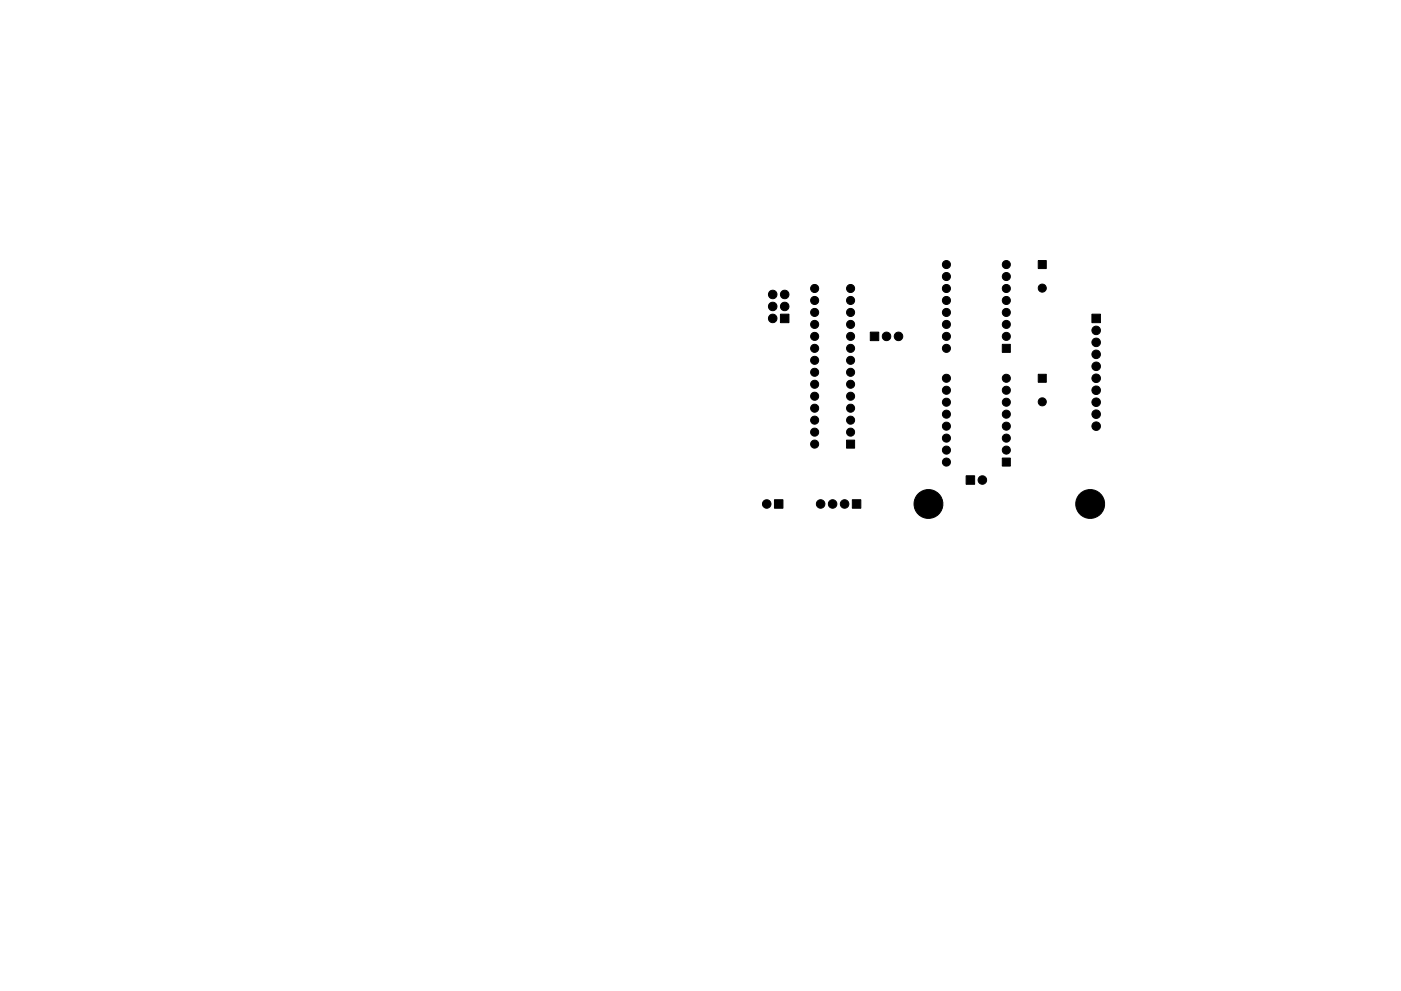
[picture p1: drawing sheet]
<svg xmlns="http://www.w3.org/2000/svg" width="297mm" height="210mm" viewBox="0 0 297 210" stroke-linecap="round" stroke-linejoin="round" font-family="sans-serif">
<g fill="#000" stroke="#000" stroke-width=".21">
<path d="M220.1 55.3h1.7v1.7h-1.7zM165.5 66.7h1.8v1.8h-1.8zM184.5 70.5h1.8v1.8h-1.8zM212.5 73.1h1.7v1.7h-1.7zM231.5 66.7h1.8v1.8h-1.8zM179.5 93.4h1.7v1.7h-1.7zM212.5 97.2h1.7v1.7h-1.7zM220.1 79.4h1.7v1.7h-1.7zM164.2 106h1.8v1.8h-1.8zM180.7 106h1.8v1.8h-1.8zM204.8 100.9h1.8v1.8h-1.8z"/>
<circle cx="200.7" cy="58.7" r=".86"/>
<circle cx="200.7" cy="56.1" r=".86"/>
<circle cx="213.4" cy="58.7" r=".86"/>
<circle cx="213.4" cy="56.1" r=".86"/>
<circle cx="163.8" cy="67.6" r=".9"/>
<circle cx="163.8" cy="62.5" r=".9"/>
<circle cx="163.8" cy="65" r=".9"/>
<circle cx="166.4" cy="65" r=".9"/>
<circle cx="166.4" cy="62.5" r=".9"/>
<circle cx="172.7" cy="66.3" r=".86"/>
<circle cx="172.7" cy="63.7" r=".86"/>
<circle cx="172.7" cy="73.9" r=".86"/>
<circle cx="172.7" cy="79" r=".86"/>
<circle cx="172.7" cy="76.4" r=".86"/>
<circle cx="172.7" cy="71.4" r=".86"/>
<circle cx="172.7" cy="68.8" r=".86"/>
<circle cx="172.7" cy="61.2" r=".85"/>
<circle cx="180.3" cy="73.9" r=".86"/>
<circle cx="180.3" cy="71.4" r=".86"/>
<circle cx="180.3" cy="66.3" r=".86"/>
<circle cx="180.3" cy="79" r=".86"/>
<circle cx="180.3" cy="76.4" r=".86"/>
<circle cx="180.3" cy="68.8" r=".86"/>
<circle cx="180.3" cy="63.7" r=".86"/>
<circle cx="180.3" cy="61.2" r=".85"/>
<circle cx="188" cy="71.4" r=".9"/>
<circle cx="190.5" cy="71.4" r=".9"/>
<circle cx="200.7" cy="73.9" r=".86"/>
<circle cx="200.7" cy="71.4" r=".86"/>
<circle cx="200.7" cy="68.8" r=".86"/>
<circle cx="200.7" cy="63.7" r=".86"/>
<circle cx="200.7" cy="66.3" r=".86"/>
<circle cx="200.7" cy="61.2" r=".85"/>
<circle cx="213.4" cy="71.4" r=".86"/>
<circle cx="213.4" cy="66.3" r=".86"/>
<circle cx="213.4" cy="68.8" r=".86"/>
<circle cx="213.4" cy="63.7" r=".86"/>
<circle cx="213.4" cy="61.2" r=".85"/>
<circle cx="221" cy="61.1" r=".86"/>
<circle cx="232.4" cy="70.1" r=".9"/>
<circle cx="232.4" cy="72.6" r=".9"/>
<circle cx="232.4" cy="77.7" r=".9"/>
<circle cx="232.4" cy="75.2" r=".9"/>
<circle cx="172.7" cy="81.5" r=".86"/>
<circle cx="172.7" cy="84.1" r=".86"/>
<circle cx="172.7" cy="94.2" r=".86"/>
<circle cx="172.7" cy="91.7" r=".86"/>
<circle cx="172.7" cy="89.1" r=".86"/>
<circle cx="172.7" cy="86.6" r=".86"/>
<circle cx="180.3" cy="86.6" r=".86"/>
<circle cx="180.3" cy="91.7" r=".86"/>
<circle cx="180.3" cy="81.5" r=".86"/>
<circle cx="180.3" cy="84.1" r=".86"/>
<circle cx="180.3" cy="89.1" r=".86"/>
<circle cx="200.7" cy="95.5" r=".86"/>
<circle cx="200.7" cy="93" r=".86"/>
<circle cx="200.7" cy="87.9" r=".86"/>
<circle cx="200.7" cy="90.4" r=".86"/>
<circle cx="200.7" cy="82.8" r=".86"/>
<circle cx="200.7" cy="80.3" r=".86"/>
<circle cx="200.7" cy="98" r=".86"/>
<circle cx="200.7" cy="85.3" r=".85"/>
<circle cx="213.4" cy="95.5" r=".86"/>
<circle cx="213.4" cy="87.9" r=".86"/>
<circle cx="213.4" cy="93" r=".86"/>
<circle cx="213.4" cy="90.4" r=".86"/>
<circle cx="213.4" cy="82.8" r=".86"/>
<circle cx="213.4" cy="80.3" r=".86"/>
<circle cx="213.4" cy="85.3" r=".85"/>
<circle cx="221" cy="85.3" r=".86"/>
<circle cx="232.4" cy="85.3" r=".9"/>
<circle cx="232.4" cy="82.8" r=".9"/>
<circle cx="232.4" cy="80.3" r=".9"/>
<circle cx="232.4" cy="90.4" r=".9"/>
<circle cx="232.4" cy="87.9" r=".9"/>
<circle cx="162.6" cy="106.9" r=".9"/>
<circle cx="174" cy="106.9" r=".9"/>
<circle cx="176.5" cy="106.9" r=".9"/>
<circle cx="179.1" cy="106.9" r=".9"/>
<circle cx="196.8" cy="106.9" r="3.1"/>
<circle cx="208.3" cy="101.9" r=".9"/>
<circle cx="231.1" cy="106.9" r="3.1"/>
</g>
</svg>
